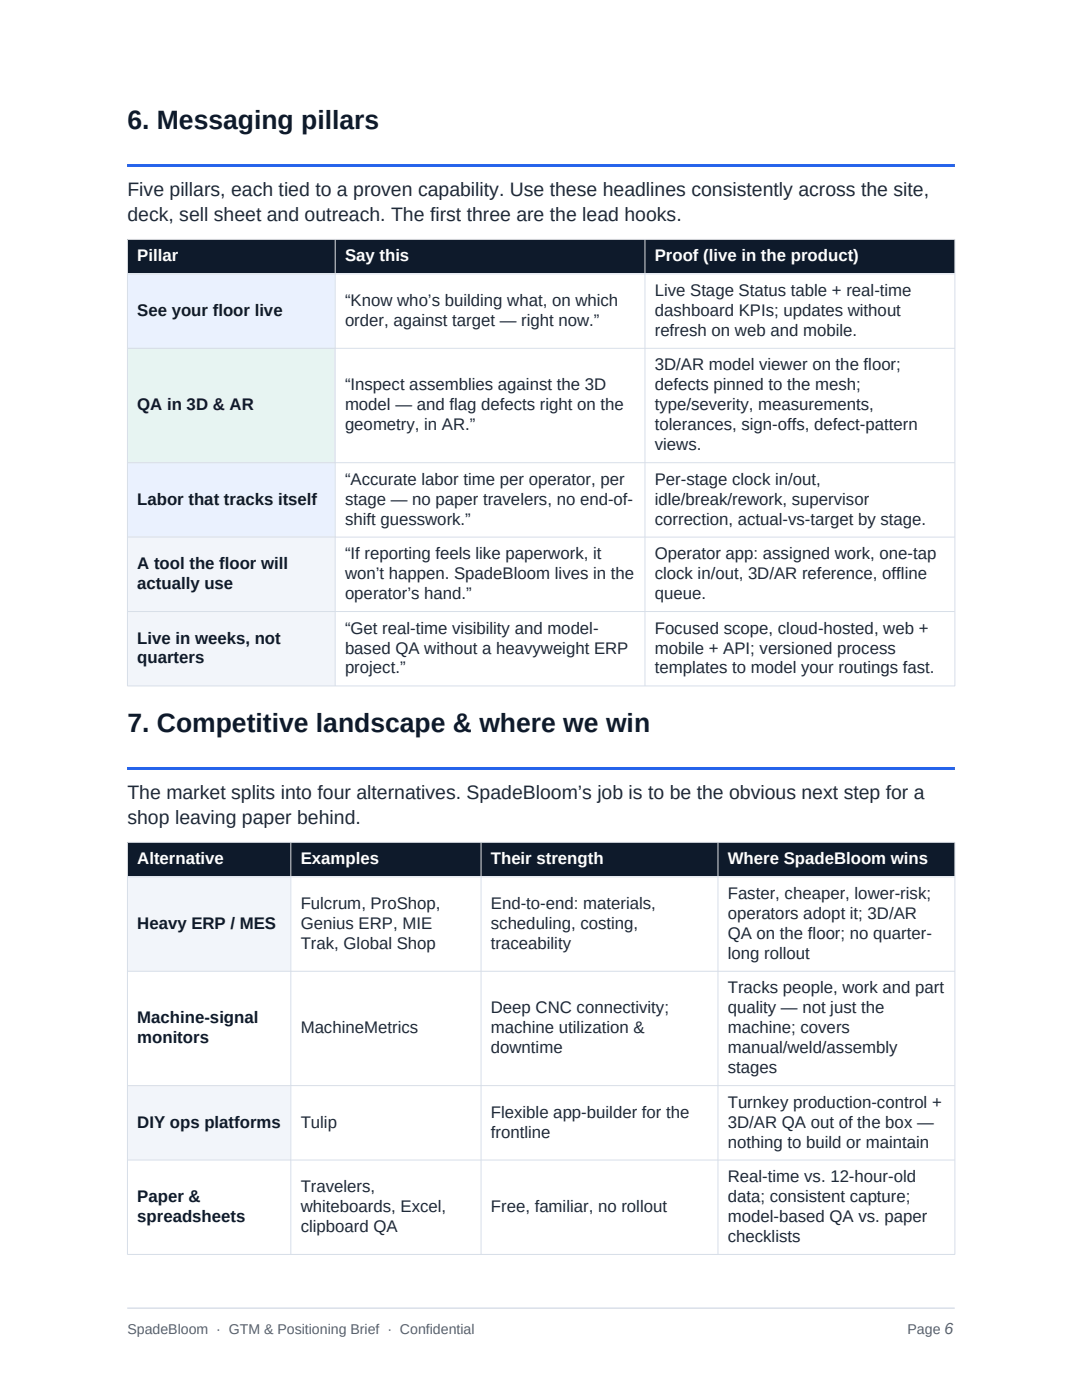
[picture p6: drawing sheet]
<svg xmlns="http://www.w3.org/2000/svg" width="216mm" height="279mm" viewBox="0 0 216 279" stroke-linecap="round" stroke-linejoin="round" font-family="sans-serif">
<defs><g id="words">
<g font-size="5.3" fill="#0e1a2b">
<text x="25.4" y="25.8">6. Messaging pillars</text>
<text x="25.4" y="146.1">7. Competitive landscape &amp; where we win</text>
</g>
<g font-size="3.9" fill="#1f2937">
<text x="25.4" y="39.1">Five pillars, each tied to a proven capability. Use these headlines consistently across the site,</text>
<text x="25.4" y="44.2">deck, sell sheet and outreach. The first three are the lead hooks.</text>
<text x="25.4" y="159.4">The market splits into four alternatives. SpadeBloom’s job is to be the obvious next step for a</text>
<text x="25.4" y="164.5">shop leaving paper behind.</text>
</g>
<g font-size="3.4" fill="#fff">
<text x="27.4" y="52.2">Pillar</text>
<text x="68.8" y="52.2">Say this</text>
<text x="130.7" y="52.2">Proof (live in the product)</text>
<text x="27.4" y="172.5">Alternative</text>
<text x="60" y="172.5">Examples</text>
<text x="97.9" y="172.5">Their strength</text>
<text x="145.2" y="172.5">Where SpadeBloom wins</text>
</g>
<g font-size="3.4" fill="#1f2937">
<text x="130.7" y="59.1">Live Stage Status table + real-time</text>
<text x="68.8" y="61">“Know who’s building what, on which</text>
<text x="68.8" y="65">order, against target — right now.”</text>
<text x="130.7" y="63">dashboard KPIs; updates without</text>
<text x="130.7" y="67">refresh on web and mobile.</text>
<text x="68.8" y="77.9">“Inspect assemblies against the 3D</text>
<text x="130.7" y="73.9">3D/AR model viewer on the floor;</text>
<text x="130.7" y="77.9">defects pinned to the mesh;</text>
<text x="68.8" y="81.9">model — and flag defects right on the</text>
<text x="130.7" y="81.9">type/severity, measurements,</text>
<text x="68.8" y="85.9">geometry, in AR.”</text>
<text x="130.7" y="85.9">tolerances, sign-offs, defect-pattern</text>
<text x="130.7" y="89.9">views.</text>
<text x="68.8" y="96.7">“Accurate labor time per operator, per</text>
<text x="68.8" y="100.7">stage — no paper travelers, no end-of-</text>
<text x="130.7" y="96.7">Per-stage clock in/out,</text>
<text x="130.7" y="100.7">idle/break/rework, supervisor</text>
<text x="68.8" y="104.7">shift guesswork.”</text>
<text x="130.7" y="104.7">correction, actual-vs-target by stage.</text>
<text x="68.8" y="111.6">“If reporting feels like paperwork, it</text>
<text x="130.7" y="111.6">Operator app: assigned work, one-tap</text>
<text x="68.8" y="115.6">won’t happen. SpadeBloom lives in the</text>
<text x="68.8" y="119.6">operator’s hand.”</text>
<text x="130.7" y="115.6">clock in/out, 3D/AR reference, offline</text>
<text x="130.7" y="119.6">queue.</text>
<text x="68.8" y="126.4">“Get real-time visibility and model-</text>
<text x="68.8" y="130.4">based QA without a heavyweight ERP</text>
<text x="130.7" y="126.4">Focused scope, cloud-hosted, web +</text>
<text x="130.7" y="130.4">mobile + API; versioned process</text>
<text x="68.8" y="134.4">project.”</text>
<text x="130.7" y="134.4">templates to model your routings fast.</text>
<text x="145.2" y="179.4">Faster, cheaper, lower-risk;</text>
<text x="60" y="181.4">Fulcrum, ProShop,</text>
<text x="60" y="185.4">Genius ERP, MIE</text>
<text x="97.9" y="181.4">End-to-end: materials,</text>
<text x="97.9" y="185.4">scheduling, costing,</text>
<text x="145.2" y="183.4">operators adopt it; 3D/AR</text>
<text x="60" y="189.4">Trak, Global Shop</text>
<text x="97.9" y="189.4">traceability</text>
<text x="145.2" y="187.4">QA on the floor; no quarter-</text>
<text x="145.2" y="191.3">long rollout</text>
<text x="97.9" y="202.2">Deep CNC connectivity;</text>
<text x="145.2" y="198.2">Tracks people, work and part</text>
<text x="145.2" y="202.2">quality — not just the</text>
<text x="60" y="206.2">MachineMetrics</text>
<text x="97.9" y="206.2">machine utilization &amp;</text>
<text x="145.2" y="206.2">machine; covers</text>
<text x="97.9" y="210.2">downtime</text>
<text x="145.2" y="210.2">manual/weld/assembly</text>
<text x="145.2" y="214.2">stages</text>
<text x="145.2" y="221.1">Turnkey production-control +</text>
<text x="60" y="225">Tulip</text>
<text x="97.9" y="223">Flexible app-builder for the</text>
<text x="97.9" y="227">frontline</text>
<text x="145.2" y="225">3D/AR QA out of the box —</text>
<text x="145.2" y="229">nothing to build or maintain</text>
<text x="60" y="237.9">Travelers,</text>
<text x="145.2" y="235.9">Real-time vs. 12-hour-old</text>
<text x="145.2" y="239.9">data; consistent capture;</text>
<text x="60" y="241.9">whiteboards, Excel,</text>
<text x="60" y="245.9">clipboard QA</text>
<text x="97.9" y="241.9">Free, familiar, no rollout</text>
<text x="145.2" y="243.9">model-based QA vs. paper</text>
<text x="145.2" y="247.9">checklists</text>
</g>
<g font-size="3.4" fill="#0e1a2b">
<text x="27.4" y="63">See your floor live</text>
<text x="27.4" y="81.9">QA in 3D &amp; AR</text>
<text x="27.4" y="100.7">Labor that tracks itself</text>
<text x="27.4" y="113.6">A tool the floor will</text>
<text x="27.4" y="117.6">actually use</text>
<text x="27.4" y="128.4">Live in weeks, not</text>
<text x="27.4" y="132.4">quarters</text>
<text x="27.4" y="185.4">Heavy ERP / MES</text>
<text x="27.4" y="204.2">Machine-signal</text>
<text x="27.4" y="208.2">monitors</text>
<text x="27.4" y="225">DIY ops platforms</text>
<text x="27.4" y="239.9">Paper &amp;</text>
<text x="27.4" y="243.9">spreadsheets</text>
</g>
<g font-size="2.8" fill="#566071">
<text x="25.4" y="266.2">SpadeBloom · GTM &amp; Positioning Brief · Confidential</text>
<text x="181.1" y="266.2">Page 6</text>
</g>
</g></defs>
<g fill="#0e1a2b">
<path d="M25.4 47.8h41.5v6.8h-41.5z" fill-rule="evenodd"/>
<path d="M66.9 47.8h61.8v6.8h-61.8z" fill-rule="evenodd"/>
<path d="M128.7 47.8h61.8v6.8h-61.8z" fill-rule="evenodd"/>
</g>
<path d="M25.4 54.6h41.5v14.9h-41.5z" fill-rule="evenodd" fill="#eaf1fe"/>
<g fill="#fff">
<path d="M66.9 54.6h61.8v14.9h-61.8z" fill-rule="evenodd"/>
<path d="M128.7 54.6h61.8v14.9h-61.8z" fill-rule="evenodd"/>
</g>
<path d="M25.4 69.5h41.5v22.8h-41.5z" fill-rule="evenodd" fill="#e7f4f2"/>
<g fill="#fff">
<path d="M66.9 69.5h61.8v22.8h-61.8z" fill-rule="evenodd"/>
<path d="M128.7 69.5h61.8v22.8h-61.8z" fill-rule="evenodd"/>
</g>
<path d="M25.4 92.3h41.5v14.9h-41.5z" fill-rule="evenodd" fill="#eaf1fe"/>
<g fill="#fff">
<path d="M66.9 92.3h61.8v14.9h-61.8z" fill-rule="evenodd"/>
<path d="M128.7 92.3h61.8v14.9h-61.8z" fill-rule="evenodd"/>
</g>
<path d="M25.4 107.2h41.5v14.8h-41.5z" fill-rule="evenodd" fill="#f2f5fa"/>
<g fill="#fff">
<path d="M66.9 107.2h61.8v14.8h-61.8z" fill-rule="evenodd"/>
<path d="M128.7 107.2h61.8v14.8h-61.8z" fill-rule="evenodd"/>
</g>
<path d="M25.4 122h41.5v14.9h-41.5z" fill-rule="evenodd" fill="#f2f5fa"/>
<g fill="#fff">
<path d="M66.9 122h61.8v14.9h-61.8z" fill-rule="evenodd"/>
<path d="M128.7 122h61.8v14.9h-61.8z" fill-rule="evenodd"/>
</g>
<g fill="#0e1a2b">
<path d="M25.4 168.1h32.6v6.9h-32.6z" fill-rule="evenodd"/>
<path d="M58 168.1h38v6.9h-38z" fill-rule="evenodd"/>
<path d="M96 168.1h47.2v6.9h-47.2z" fill-rule="evenodd"/>
<path d="M143.3 168.1h47.2v6.9h-47.2z" fill-rule="evenodd"/>
</g>
<path d="M25.4 175h32.6v18.8h-32.6z" fill-rule="evenodd" fill="#f2f5fa"/>
<g fill="#fff">
<path d="M58 175h38v18.8h-38z" fill-rule="evenodd"/>
<path d="M96 175h47.2v18.8h-47.2z" fill-rule="evenodd"/>
<path d="M143.3 175h47.2v18.8h-47.2z" fill-rule="evenodd"/>
<path d="M25.4 193.8h32.6v22.8h-32.6z" fill-rule="evenodd"/>
<path d="M58 193.8h38v22.8h-38z" fill-rule="evenodd"/>
<path d="M96 193.8h47.2v22.8h-47.2z" fill-rule="evenodd"/>
<path d="M143.3 193.8h47.2v22.8h-47.2z" fill-rule="evenodd"/>
</g>
<path d="M25.4 216.6h32.6v14.9h-32.6z" fill-rule="evenodd" fill="#f2f5fa"/>
<g fill="#fff">
<path d="M58 216.6h38v14.9h-38z" fill-rule="evenodd"/>
<path d="M96 216.6h47.2v14.9h-47.2z" fill-rule="evenodd"/>
<path d="M143.3 216.6h47.2v14.9h-47.2z" fill-rule="evenodd"/>
<path d="M25.4 231.5h32.6v18.8h-32.6z" fill-rule="evenodd"/>
<path d="M58 231.5h38v18.8h-38z" fill-rule="evenodd"/>
<path d="M96 231.5h47.2v18.8h-47.2z" fill-rule="evenodd"/>
<path d="M143.3 231.5h47.2v18.8h-47.2z" fill-rule="evenodd"/>
</g>
<g fill="#0e1a2b">
<path d="M25.4 47.8h41.5v6.8h-41.5z" fill-rule="evenodd"/>
<path d="M66.9 47.8h61.8v6.8h-61.8z" fill-rule="evenodd"/>
<path d="M128.7 47.8h61.8v6.8h-61.8z" fill-rule="evenodd"/>
</g>
<path d="M25.4 54.6h41.5v14.9h-41.5z" fill-rule="evenodd" fill="#eaf1fe"/>
<g fill="#fff">
<path d="M66.9 54.6h61.8v14.9h-61.8z" fill-rule="evenodd"/>
<path d="M128.7 54.6h61.8v14.9h-61.8z" fill-rule="evenodd"/>
</g>
<path d="M25.4 69.5h41.5v22.8h-41.5z" fill-rule="evenodd" fill="#e7f4f2"/>
<g fill="#fff">
<path d="M66.9 69.5h61.8v22.8h-61.8z" fill-rule="evenodd"/>
<path d="M128.7 69.5h61.8v22.8h-61.8z" fill-rule="evenodd"/>
</g>
<path d="M25.4 92.3h41.5v14.9h-41.5z" fill-rule="evenodd" fill="#eaf1fe"/>
<g fill="#fff">
<path d="M66.9 92.3h61.8v14.9h-61.8z" fill-rule="evenodd"/>
<path d="M128.7 92.3h61.8v14.9h-61.8z" fill-rule="evenodd"/>
</g>
<path d="M25.4 107.2h41.5v14.8h-41.5z" fill-rule="evenodd" fill="#f2f5fa"/>
<g fill="#fff">
<path d="M66.9 107.2h61.8v14.8h-61.8z" fill-rule="evenodd"/>
<path d="M128.7 107.2h61.8v14.8h-61.8z" fill-rule="evenodd"/>
</g>
<path d="M25.4 122h41.5v14.9h-41.5z" fill-rule="evenodd" fill="#f2f5fa"/>
<g fill="#fff">
<path d="M66.9 122h61.8v14.9h-61.8z" fill-rule="evenodd"/>
<path d="M128.7 122h61.8v14.9h-61.8z" fill-rule="evenodd"/>
</g>
<g fill="#0e1a2b">
<path d="M25.4 168.1h32.6v6.9h-32.6z" fill-rule="evenodd"/>
<path d="M58 168.1h38v6.9h-38z" fill-rule="evenodd"/>
<path d="M96 168.1h47.2v6.9h-47.2z" fill-rule="evenodd"/>
<path d="M143.3 168.1h47.2v6.9h-47.2z" fill-rule="evenodd"/>
</g>
<path d="M25.4 175h32.6v18.8h-32.6z" fill-rule="evenodd" fill="#f2f5fa"/>
<g fill="#fff">
<path d="M58 175h38v18.8h-38z" fill-rule="evenodd"/>
<path d="M96 175h47.2v18.8h-47.2z" fill-rule="evenodd"/>
<path d="M143.3 175h47.2v18.8h-47.2z" fill-rule="evenodd"/>
<path d="M25.4 193.8h32.6v22.8h-32.6z" fill-rule="evenodd"/>
<path d="M58 193.8h38v22.8h-38z" fill-rule="evenodd"/>
<path d="M96 193.8h47.2v22.8h-47.2z" fill-rule="evenodd"/>
<path d="M143.3 193.8h47.2v22.8h-47.2z" fill-rule="evenodd"/>
</g>
<path d="M25.4 216.6h32.6v14.9h-32.6z" fill-rule="evenodd" fill="#f2f5fa"/>
<g fill="#fff">
<path d="M58 216.6h38v14.9h-38z" fill-rule="evenodd"/>
<path d="M96 216.6h47.2v14.9h-47.2z" fill-rule="evenodd"/>
<path d="M143.3 216.6h47.2v14.9h-47.2z" fill-rule="evenodd"/>
<path d="M25.4 231.5h32.6v18.8h-32.6z" fill-rule="evenodd"/>
<path d="M58 231.5h38v18.8h-38z" fill-rule="evenodd"/>
<path d="M96 231.5h47.2v18.8h-47.2z" fill-rule="evenodd"/>
<path d="M143.3 231.5h47.2v18.8h-47.2z" fill-rule="evenodd"/>
</g>
<g fill="none" stroke="#d7dee8" stroke-width=".2">
<path d="M25.5 54.7h165M66.9 47.8v89.1M128.7 47.8v89.1M25.5 69.5h165M25.5 92.3h165M25.5 107.2h165M25.4 136.9h165.2M25.4 136.9v-89.1h165.2l-.1 89.1M25.5 122h165M25.4 168.1h165.1l.1 82.2-165.2 .1zM25.5 175h165M58 168.1v82.2"/>
<path d="M96 168.1v82.2M143.3 168.1v82.2M25.5 193.8h165M25.5 216.7h165M25.5 231.5h165M25.4 261.1h165.1"/>
</g>
<path d="M25.4 33h165.1M25.4 153.4h165.1" fill="none" stroke="#2563eb" stroke-width=".53"/>
<use href="#words"/>
</svg>
